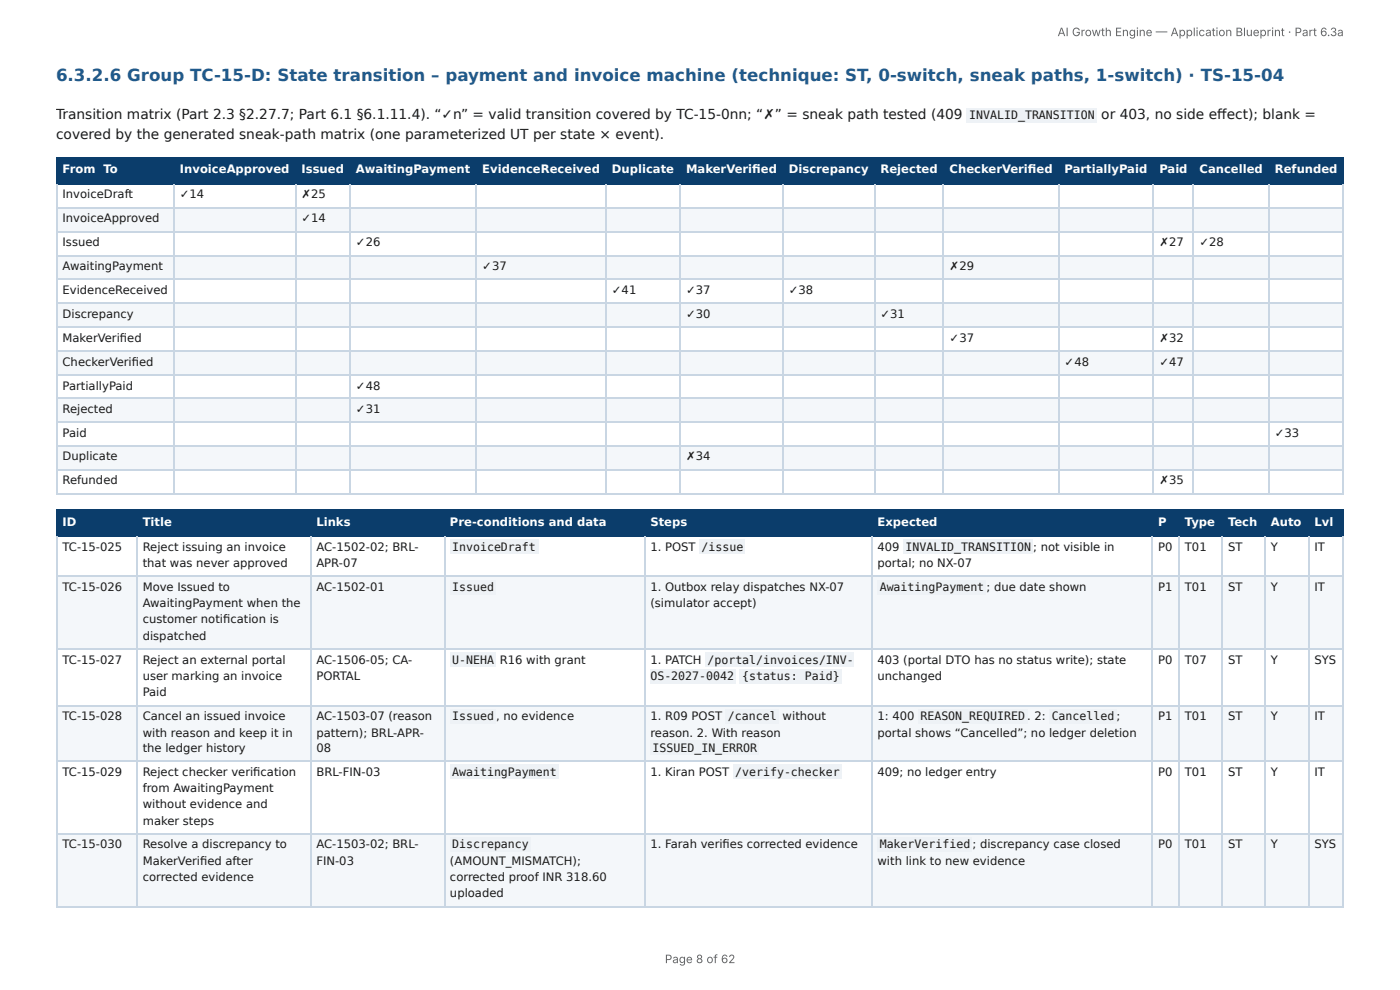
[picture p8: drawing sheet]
<svg xmlns="http://www.w3.org/2000/svg" width="297mm" height="210mm" viewBox="0 0 297 210" stroke-linecap="round" stroke-linejoin="round" font-family="sans-serif">
<defs><g id="words">
<text font-size="3.5" fill="#1f5a8c" x="11.9" y="17.2">6.3.2.6 Group TC-15-D: State transition – payment and invoice machine (technique: ST, 0-switch, sneak paths, 1-switch) · TS-15-04</text>
<g font-size="2.9" fill="#1a1a1a">
<text x="11.9" y="25.3">Transition matrix (Part 2.3 §2.27.7; Part 6.1 §6.1.11.4). “✓n” = valid transition covered by TC-15-0nn; “✗” = sneak path tested (409</text>
<text x="11.9" y="29.5">covered by the generated sneak-path matrix (one parameterized UT per state × event).</text>
<text x="233.9" y="25.3">or 403, no side eff ect); blank =</text>
</g>
<g font-size="2.5" fill="#666">
<text x="224.6" y="7.7">AI Growth Engine — Application Blueprint · Part 6.3a</text>
<text x="141.2" y="204.5">Page 8 of 62</text>
</g>
<g font-size="2.5" fill="#1a1a1a">
<text x="205.9" y="25.3">INVALID_TRANSITION</text>
<text x="13.3" y="42.1">InvoiceDraft</text>
<text x="13.3" y="47.2">InvoiceApproved</text>
<text x="38.2" y="42.1">✓14</text>
<text x="64" y="42.1">✗25</text>
<text x="64" y="47.2">✓14</text>
<text x="13.3" y="52.3">Issued</text>
<text x="75.6" y="52.3">✓26</text>
<text x="246.2" y="52.3">✗27</text>
<text x="254.8" y="52.3">✓28</text>
<text x="13.3" y="57.4">AwaitingPayment</text>
<text x="102.4" y="57.4">✓37</text>
<text x="201.7" y="57.4">✗29</text>
<text x="13.3" y="62.5">EvidenceReceived</text>
<text x="130" y="62.5">✓41</text>
<text x="145.7" y="62.5">✓37</text>
<text x="167.6" y="62.5">✓38</text>
<text x="13.3" y="67.5">Discrepancy</text>
<text x="145.7" y="67.5">✓30</text>
<text x="187" y="67.5">✓31</text>
<text x="13.3" y="72.6">MakerVerifi ed</text>
<text x="13.3" y="77.7">CheckerVerifi ed</text>
<text x="201.7" y="72.6">✓37</text>
<text x="226.1" y="77.7">✓48</text>
<text x="246.2" y="72.6">✗32</text>
<text x="246.2" y="77.7">✓47</text>
<text x="13.3" y="82.8">PartiallyPaid</text>
<text x="75.6" y="82.8">✓48</text>
<text x="13.3" y="87.6">Rejected</text>
<text x="75.6" y="87.6">✓31</text>
<text x="13.3" y="92.7">Paid</text>
<text x="270.8" y="92.7">✓33</text>
<text x="13.3" y="97.8">Duplicate</text>
<text x="145.7" y="97.8">✗34</text>
<text x="13.3" y="102.9">Refunded</text>
<text x="246.2" y="102.9">✗35</text>
<text x="13.3" y="116.9">TC-15-025</text>
<text x="30.3" y="116.9">Reject issuing an invoice</text>
<text x="67.2" y="116.9">AC-1502-02; BRL-</text>
<text x="96" y="116.9">InvoiceDraft</text>
<text x="138.1" y="116.9">1. POST</text>
<text x="149" y="116.9">/issue</text>
<text x="186.4" y="116.9">409</text>
<text x="192.3" y="116.9">INVALID_TRANSITION</text>
<text x="219.4" y="116.9">; not visible in</text>
<text x="246" y="116.9">P0</text>
<text x="251.7" y="116.9">T01</text>
<text x="260.8" y="116.9">ST</text>
<text x="269.9" y="116.9">Y</text>
<text x="279.2" y="116.9">IT</text>
<text x="13.3" y="125.5">TC-15-026</text>
<text x="30.3" y="120.4">that was never approved</text>
<text x="30.3" y="125.5">Move Issued to</text>
<text x="67.2" y="120.4">APR-07</text>
<text x="67.2" y="125.5">AC-1502-01</text>
<text x="96" y="125.5">Issued</text>
<text x="138.1" y="125.5">1. Outbox relay dispatches NX-07</text>
<text x="186.4" y="120.4">portal; no NX-07</text>
<text x="186.8" y="125.5">AwaitingPayment</text>
<text x="209.5" y="125.5">; due date shown</text>
<text x="246" y="125.5">P1</text>
<text x="251.7" y="125.5">T01</text>
<text x="260.8" y="125.5">ST</text>
<text x="269.9" y="125.5">Y</text>
<text x="279.2" y="125.5">IT</text>
<text x="30.3" y="128.9">AwaitingPayment when the</text>
<text x="138.1" y="128.9">(simulator accept)</text>
<text x="30.3" y="132.4">customer notifi cation is</text>
<text x="30.3" y="135.9">dispatched</text>
<text x="13.3" y="140.9">TC-15-027</text>
<text x="30.3" y="140.9">Reject an external portal</text>
<text x="67.2" y="140.9">AC-1506-05; CA-</text>
<text x="96" y="140.9">U-NEHA</text>
<text x="106.2" y="140.9">R16 with grant</text>
<text x="138.1" y="140.9">1. PATCH</text>
<text x="150.3" y="140.9">/portal/invoices/INV-</text>
<text x="186.4" y="140.9">403 (portal DTO has no status write); state</text>
<text x="246" y="140.9">P0</text>
<text x="251.7" y="140.9">T07</text>
<text x="260.8" y="140.9">ST</text>
<text x="269.9" y="140.9">Y</text>
<text x="279.2" y="140.9">SYS</text>
<text x="30.3" y="144.4">user marking an invoice</text>
<text x="30.3" y="147.9">Paid</text>
<text x="67.2" y="144.4">PORTAL</text>
<text x="138.1" y="144.4">OS-2027-0042</text>
<text x="157.6" y="144.4">{status: Paid}</text>
<text x="186.4" y="144.4">unchanged</text>
<text x="13.3" y="152.9">TC-15-028</text>
<text x="30.3" y="152.9">Cancel an issued invoice</text>
<text x="67.2" y="152.9">AC-1503-07 (reason</text>
<text x="96" y="152.9">Issued</text>
<text x="105.4" y="152.9">, no evidence</text>
<text x="138.1" y="152.9">1. R09 POST</text>
<text x="154.6" y="152.9">/cancel</text>
<text x="166.2" y="152.9">without</text>
<text x="186.4" y="152.9">1: 400</text>
<text x="195.5" y="152.9">REASON_REQUIRED .</text>
<text x="219.7" y="152.9">2:</text>
<text x="223.4" y="152.9">Cancelled ;</text>
<text x="246" y="152.9">P1</text>
<text x="251.7" y="152.9">T01</text>
<text x="260.8" y="152.9">ST</text>
<text x="269.9" y="152.9">Y</text>
<text x="279.2" y="152.9">IT</text>
<text x="30.3" y="156.4">with reason and keep it in</text>
<text x="30.3" y="159.6">the ledger history</text>
<text x="67.2" y="156.4">pattern); BRL-APR-</text>
<text x="67.2" y="159.6">08</text>
<text x="138.1" y="156.4">reason. 2. With reason</text>
<text x="138.6" y="159.6">ISSUED_IN_ERROR</text>
<text x="186.4" y="156.4">portal shows “Cancelled”; no ledger deletion</text>
<text x="13.3" y="164.7">TC-15-029</text>
<text x="30.3" y="164.7">Reject checker verifi cation</text>
<text x="67.2" y="164.7">BRL-FIN-03</text>
<text x="96" y="164.7">AwaitingPayment</text>
<text x="138.1" y="164.7">1. Kiran POST</text>
<text x="156.2" y="164.7">/verify-checker</text>
<text x="186.4" y="164.7">409; no ledger entry</text>
<text x="246" y="164.7">P0</text>
<text x="251.7" y="164.7">T01</text>
<text x="260.8" y="164.7">ST</text>
<text x="269.9" y="164.7">Y</text>
<text x="279.2" y="164.7">IT</text>
<text x="30.3" y="168.2">from AwaitingPayment</text>
<text x="30.3" y="171.6">without evidence and</text>
<text x="30.3" y="175.1">maker steps</text>
<text x="13.3" y="180.2">TC-15-030</text>
<text x="30.3" y="180.2">Resolve a discrepancy to</text>
<text x="30.3" y="183.6">MakerVerifi ed after</text>
<text x="67.2" y="180.2">AC-1503-02; BRL-</text>
<text x="67.2" y="183.6">FIN-03</text>
<text x="95.6" y="183.6">(AMOUNT_MISMATCH);</text>
<text x="96" y="180.2">Discrepancy</text>
<text x="138.1" y="180.2">1. Farah verifi es corrected evidence</text>
<text x="186.4" y="183.6">with link to new evidence</text>
<text x="186.8" y="180.2">MakerVerified</text>
<text x="206.6" y="180.2">; discrepancy case closed</text>
<text x="246" y="180.2">P0</text>
<text x="251.7" y="180.2">T01</text>
<text x="260.8" y="180.2">ST</text>
<text x="269.9" y="180.2">Y</text>
<text x="279.2" y="180.2">SYS</text>
<text x="30.3" y="187.1">corrected evidence</text>
<text x="95.6" y="187.1">corrected proof INR 318.60</text>
<text x="95.6" y="190.6">uploaded</text>
</g>
<g font-size="2.5" fill="#fff">
<text x="13.3" y="36.8">From To</text>
<text x="38.2" y="36.8">InvoiceApproved</text>
<text x="64" y="36.8">Issued</text>
<text x="75.6" y="36.8">AwaitingPayment</text>
<text x="102.4" y="36.8">EvidenceReceived</text>
<text x="130" y="36.8">Duplicate</text>
<text x="145.7" y="36.8">MakerVerifi ed</text>
<text x="167.6" y="36.8">Discrepancy</text>
<text x="187" y="36.8">Rejected</text>
<text x="201.7" y="36.8">CheckerVerifi ed</text>
<text x="226.1" y="36.8">PartiallyPaid</text>
<text x="246.2" y="36.8">Paid</text>
<text x="254.8" y="36.8">Cancelled</text>
<text x="270.8" y="36.8">Refunded</text>
<text x="13.3" y="111.6">ID</text>
<text x="30.3" y="111.6">Title</text>
<text x="67.2" y="111.6">Links</text>
<text x="95.6" y="111.6">Pre-conditions and data</text>
<text x="138.1" y="111.6">Steps</text>
<text x="186.4" y="111.6">Expected</text>
<text x="246" y="111.6">P</text>
<text x="251.7" y="111.6">Type</text>
<text x="260.8" y="111.6">Tech</text>
<text x="269.9" y="111.6">Auto</text>
<text x="279.2" y="111.6">Lvl</text>
</g>
</g></defs>
<g fill="#0b3d6b">
<path d="M12.1 33.6h24.7v5.5h-24.7z"/>
<path d="M36.8 33.6h25.9v5.5h-25.9z"/>
<path d="M62.7 33.6h11.5v5.5h-11.5z"/>
<path d="M74.2 33.6h27v5.5h-27z"/>
<path d="M101.2 33.6h27.5v5.5h-27.5z"/>
<path d="M128.7 33.6h15.7v5.5h-15.7z"/>
<path d="M144.4 33.6h21.9v5.5h-21.9z"/>
<path d="M166.3 33.6h19.4v5.5h-19.4z"/>
<path d="M185.7 33.6h14.8v5.5h-14.8z"/>
<path d="M200.5 33.6h24.4v5.5h-24.4z"/>
<path d="M224.9 33.6h20.1v5.5h-20.1z"/>
<path d="M245 33.6h8.6v5.5h-8.6z"/>
<path d="M253.6 33.6h15.9v5.5h-15.9z"/>
<path d="M269.5 33.6h15.9v5.5h-15.9z"/>
</g>
<g fill="#f4f7fa">
<path d="M12.1 44h24.7v5.1h-24.7z"/>
<path d="M36.8 44h25.9v5.1h-25.9z"/>
<path d="M62.7 44h11.5v5.1h-11.5z"/>
<path d="M74.2 44h27v5.1h-27z"/>
<path d="M101.2 44h27.5v5.1h-27.5z"/>
<path d="M128.7 44h15.7v5.1h-15.7z"/>
<path d="M144.4 44h21.9v5.1h-21.9z"/>
<path d="M166.3 44h19.4v5.1h-19.4z"/>
<path d="M185.7 44h14.8v5.1h-14.8z"/>
<path d="M200.5 44h24.4v5.1h-24.4z"/>
<path d="M224.9 44h20.1v5.1h-20.1z"/>
<path d="M245 44h8.6v5.1h-8.6z"/>
<path d="M253.6 44h15.9v5.1h-15.9z"/>
<path d="M269.5 44h15.9v5.1h-15.9z"/>
<path d="M12.1 54.2h24.7v5h-24.7z"/>
<path d="M36.8 54.2h25.9v5h-25.9z"/>
<path d="M62.7 54.2h11.5v5h-11.5z"/>
<path d="M74.2 54.2h27v5h-27z"/>
<path d="M101.2 54.2h27.5v5h-27.5z"/>
<path d="M128.7 54.2h15.7v5h-15.7z"/>
<path d="M144.4 54.2h21.9v5h-21.9z"/>
<path d="M166.3 54.2h19.4v5h-19.4z"/>
<path d="M185.7 54.2h14.8v5h-14.8z"/>
<path d="M200.5 54.2h24.4v5h-24.4z"/>
<path d="M224.9 54.2h20.1v5h-20.1z"/>
<path d="M245 54.2h8.6v5h-8.6z"/>
<path d="M253.6 54.2h15.9v5h-15.9z"/>
<path d="M269.5 54.2h15.9v5h-15.9z"/>
<path d="M12.1 64.3h24.7v5.1h-24.7z"/>
<path d="M36.8 64.3h25.9v5.1h-25.9z"/>
<path d="M62.7 64.3h11.5v5.1h-11.5z"/>
<path d="M74.2 64.3h27v5.1h-27z"/>
<path d="M101.2 64.3h27.5v5.1h-27.5z"/>
<path d="M128.7 64.3h15.7v5.1h-15.7z"/>
<path d="M144.4 64.3h21.9v5.1h-21.9z"/>
<path d="M166.3 64.3h19.4v5.1h-19.4z"/>
<path d="M185.7 64.3h14.8v5.1h-14.8z"/>
<path d="M200.5 64.3h24.4v5.1h-24.4z"/>
<path d="M224.9 64.3h20.1v5.1h-20.1z"/>
<path d="M245 64.3h8.6v5.1h-8.6z"/>
<path d="M253.6 64.3h15.9v5.1h-15.9z"/>
<path d="M269.5 64.3h15.9v5.1h-15.9z"/>
<path d="M12.1 74.5h24.7v5h-24.7z"/>
<path d="M36.8 74.5h25.9v5h-25.9z"/>
<path d="M62.7 74.5h11.5v5h-11.5z"/>
<path d="M74.2 74.5h27v5h-27z"/>
<path d="M101.2 74.5h27.5v5h-27.5z"/>
<path d="M128.7 74.5h15.7v5h-15.7z"/>
<path d="M144.4 74.5h21.9v5h-21.9z"/>
<path d="M166.3 74.5h19.4v5h-19.4z"/>
<path d="M185.7 74.5h14.8v5h-14.8z"/>
<path d="M200.5 74.5h24.4v5h-24.4z"/>
<path d="M224.9 74.5h20.1v5h-20.1z"/>
<path d="M245 74.5h8.6v5h-8.6z"/>
<path d="M253.6 74.5h15.9v5h-15.9z"/>
<path d="M269.5 74.5h15.9v5h-15.9z"/>
<path d="M12.1 84.6h24.7v5.1h-24.7z"/>
<path d="M36.8 84.6h25.9v5.1h-25.9z"/>
<path d="M62.7 84.6h11.5v5.1h-11.5z"/>
<path d="M74.2 84.6h27v5.1h-27z"/>
<path d="M101.2 84.6h27.5v5.1h-27.5z"/>
<path d="M128.7 84.6h15.7v5.1h-15.7z"/>
<path d="M144.4 84.6h21.9v5.1h-21.9z"/>
<path d="M166.3 84.6h19.4v5.1h-19.4z"/>
<path d="M185.7 84.6h14.8v5.1h-14.8z"/>
<path d="M200.5 84.6h24.4v5.1h-24.4z"/>
<path d="M224.9 84.6h20.1v5.1h-20.1z"/>
<path d="M245 84.6h8.6v5.1h-8.6z"/>
<path d="M253.6 84.6h15.9v5.1h-15.9z"/>
<path d="M269.5 84.6h15.9v5.1h-15.9z"/>
<path d="M12.1 94.8h24.7v5.1h-24.7z"/>
<path d="M36.8 94.8h25.9v5.1h-25.9z"/>
<path d="M62.7 94.8h11.5v5.1h-11.5z"/>
<path d="M74.2 94.8h27v5.1h-27z"/>
<path d="M101.2 94.8h27.5v5.1h-27.5z"/>
<path d="M128.7 94.8h15.7v5.1h-15.7z"/>
<path d="M144.4 94.8h21.9v5.1h-21.9z"/>
<path d="M166.3 94.8h19.4v5.1h-19.4z"/>
<path d="M185.7 94.8h14.8v5.1h-14.8z"/>
<path d="M200.5 94.8h24.4v5.1h-24.4z"/>
<path d="M224.9 94.8h20.1v5.1h-20.1z"/>
<path d="M245 94.8h8.6v5.1h-8.6z"/>
<path d="M253.6 94.8h15.9v5.1h-15.9z"/>
<path d="M269.5 94.8h15.9v5.1h-15.9z"/>
</g>
<g fill="none" stroke="#0b3d6b" stroke-width=".23">
<path d="M11.9 33.5h273.5M11.9 39h273.5M12 33.4v5.7M36.9 33.4v5.7M62.8 33.4v5.7M74.3 33.4v5.7M101.1 33.4v5.7M128.8 33.4v5.7M144.5 33.4v5.7M166.2 33.4v5.7M185.8 33.4v5.7M200.4 33.4v5.7"/>
<path d="M224.8 33.4v5.7M244.9 33.4v5.7M253.5 33.4v5.7M269.6 33.4v5.7"/>
</g>
<path d="M285.3 33.4v5.7" fill="none" stroke="#0b3d6b" stroke-width=".21"/>
<g fill="none" stroke="#c9d6e3" stroke-width=".23">
<path d="M12 39.1v65.8M36.9 39.1v65.8M62.8 39.1v65.8M74.3 39.1v65.8M101.1 39.1v65.8M128.8 39.1v65.8M144.5 39.1v65.8M166.2 39.1v65.8M185.8 39.1v65.8M200.4 39.1v65.8M224.8 39.1v65.8M244.9 39.1v65.8"/>
<path d="M253.5 39.1v65.8M269.6 39.1v65.8M11.9 44.1h273.5M11.9 49.2h273.5M11.9 54.3h273.5M11.9 59.3h273.5M11.9 64.4h273.5M11.9 69.5h273.5M11.9 74.6h273.5M11.9 79.7h273.5M11.9 84.5h273.5M11.9 89.6h273.5"/>
<path d="M11.9 94.7h273.5M11.9 99.7h273.5M11.9 104.8h273.5"/>
</g>
<path d="M285.3 39.1v65.8" fill="none" stroke="#c9d6e3" stroke-width=".21"/>
<g fill="#0b3d6b">
<path d="M12.1 108.4h16.9v5.5h-16.9z"/>
<path d="M29 108.4h36.9v5.5h-36.9z"/>
<path d="M65.9 108.4h28.4v5.5h-28.4z"/>
<path d="M94.3 108.4h42.5v5.5h-42.5z"/>
<path d="M136.8 108.4h48.2v5.5h-48.2z"/>
<path d="M185 108.4h59.8v5.5h-59.8z"/>
<path d="M244.8 108.4h5.5v5.5h-5.5z"/>
<path d="M250.3 108.4h9.3v5.5h-9.3z"/>
<path d="M259.6 108.4h9v5.5h-9z"/>
<path d="M268.6 108.4h9.2v5.5h-9.2z"/>
<path d="M277.8 108.4h7.6v5.5h-7.6z"/>
</g>
<g fill="#f4f7fa">
<path d="M12.1 122.5h16.9v15.2h-16.9z"/>
<path d="M29 122.5h36.9v15.2h-36.9z"/>
<path d="M65.9 122.5h28.4v15.2h-28.4z"/>
<path d="M94.3 122.5h42.5v15.2h-42.5z"/>
<path d="M136.8 122.5h48.2v15.2h-48.2z"/>
<path d="M185 122.5h59.8v15.2h-59.8z"/>
<path d="M244.8 122.5h5.5v15.2h-5.5z"/>
<path d="M250.3 122.5h9.3v15.2h-9.3z"/>
<path d="M259.6 122.5h9v15.2h-9z"/>
<path d="M268.6 122.5h9.2v15.2h-9.2z"/>
<path d="M277.8 122.5h7.6v15.2h-7.6z"/>
<path d="M12.1 149.7h16.9v12h-16.9z"/>
<path d="M29 149.7h36.9v12h-36.9z"/>
<path d="M65.9 149.7h28.4v12h-28.4z"/>
<path d="M94.3 149.7h42.5v12h-42.5z"/>
<path d="M136.8 149.7h48.2v12h-48.2z"/>
<path d="M185 149.7h59.8v12h-59.8z"/>
<path d="M244.8 149.7h5.5v12h-5.5z"/>
<path d="M250.3 149.7h9.3v12h-9.3z"/>
<path d="M259.6 149.7h9v12h-9z"/>
<path d="M268.6 149.7h9.2v12h-9.2z"/>
<path d="M277.8 149.7h7.6v12h-7.6z"/>
<path d="M12.1 177.2h16.9v15.2h-16.9z"/>
<path d="M29 177.2h36.9v15.2h-36.9z"/>
<path d="M65.9 177.2h28.4v15.2h-28.4z"/>
<path d="M94.3 177.2h42.5v15.2h-42.5z"/>
<path d="M136.8 177.2h48.2v15.2h-48.2z"/>
<path d="M185 177.2h59.8v15.2h-59.8z"/>
<path d="M244.8 177.2h5.5v15.2h-5.5z"/>
<path d="M250.3 177.2h9.3v15.2h-9.3z"/>
<path d="M259.6 177.2h9v15.2h-9z"/>
<path d="M268.6 177.2h9.2v15.2h-9.2z"/>
<path d="M277.8 177.2h7.6v15.2h-7.6z"/>
</g>
<g fill="none" stroke="#0b3d6b" stroke-width=".23">
<path d="M11.9 108.3h273.5M11.9 113.8h273.5M12 108.2v5.7M29.1 108.2v5.7M66 108.2v5.7M94.4 108.2v5.7M136.9 108.2v5.7M185.1 108.2v5.7M244.7 108.2v5.7M250.5 108.2v5.7M259.5 108.2v5.7M268.7 108.2v5.7"/>
<path d="M277.9 108.2v5.7"/>
</g>
<path d="M285.3 108.2v5.7" fill="none" stroke="#0b3d6b" stroke-width=".21"/>
<g fill="none" stroke="#c9d6e3" stroke-width=".23">
<path d="M12 113.9v78.5M29.1 113.9v78.5M66 113.9v78.5M94.4 113.9v78.5M136.9 113.9v78.5M185.1 113.9v78.5M244.7 113.9v78.5M250.5 113.9v78.5M259.5 113.9v78.5M268.7 113.9v78.5M277.9 113.9v78.5M11.9 122.4h273.5"/>
<path d="M11.9 137.8h273.5M11.9 149.8h273.5M11.9 161.6h273.5M11.9 177.1h273.5M11.9 192.5h273.5"/>
</g>
<path d="M285.3 113.9v78.5" fill="none" stroke="#c9d6e3" stroke-width=".21"/>
<g fill="#eef2f6">
<path d="M205.3 23h27.7v3h-27.7z"/>
<path d="M95.7 114.6h18.7v3h-18.7z"/>
<path d="M148.5 114.6h9.7v3h-9.7z"/>
<path d="M191.9 114.6h27.5v3h-27.5z"/>
<path d="M95.7 123.2h9.7v3h-9.7z"/>
<path d="M186.4 123.2h23.1v3h-23.1z"/>
<path d="M95.7 138.6h9.7v3h-9.7z"/>
<path d="M149.7 138.6h31.6v3h-31.6z"/>
<path d="M138.2 142.1h18.2v3h-18.2z"/>
<path d="M157.1 142.1h21.7v3h-21.7z"/>
<path d="M95.7 150.6h9.7v3h-9.7z"/>
<path d="M154.1 150.6h11.3v3h-11.3z"/>
<path d="M138.2 157.3h23v3h-23z"/>
<path d="M194.9 150.6h23.4v3h-23.4z"/>
<path d="M222.9 150.6h14.3v3h-14.3z"/>
<path d="M95.7 162.4h23.1v3h-23.1z"/>
<path d="M155.7 162.4h23.1v3h-23.1z"/>
<path d="M95.7 177.9h17.1v3h-17.1z"/>
<path d="M186.4 177.9h20.1v3h-20.1z"/>
</g>
<use href="#words"/>
</svg>
